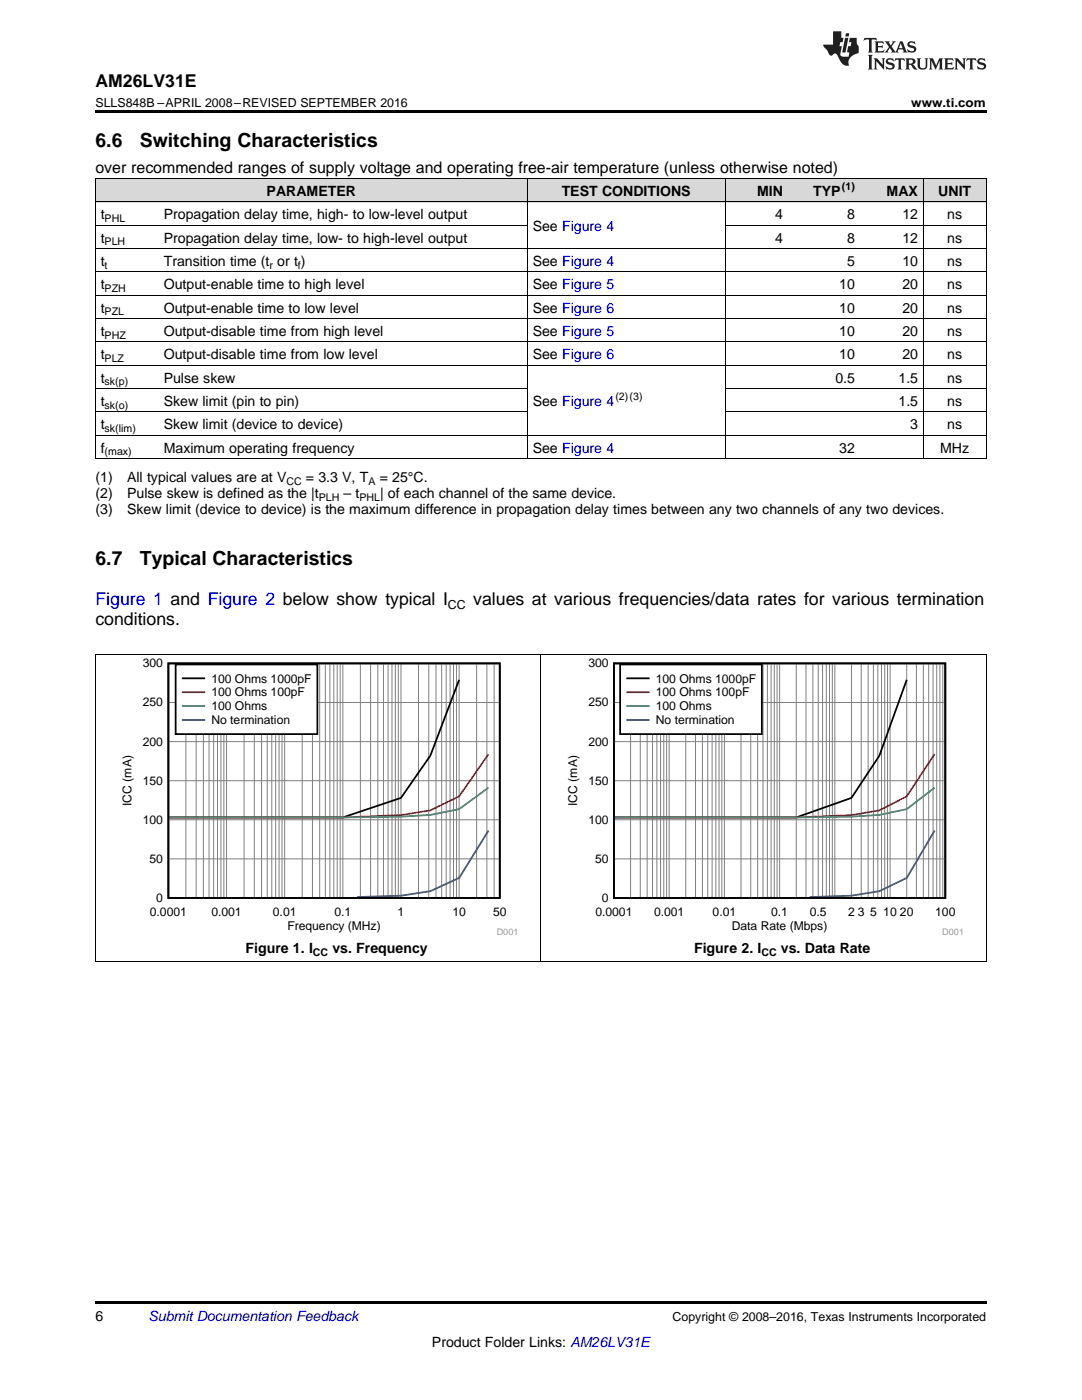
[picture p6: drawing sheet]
<svg xmlns="http://www.w3.org/2000/svg" width="216mm" height="279mm" viewBox="0 0 216 279" stroke-linecap="round" stroke-linejoin="round" font-family="sans-serif">
<defs><g id="words">
<g font-size="3.9">
<text x="19" y="29.3">6.6</text>
<text x="27.9" y="29.3">Switching Characteristics</text>
<text x="19" y="112.7">6.7</text>
<text x="27.9" y="112.7">Typical Characteristics</text>
</g>
<g font-size="3.5">
<text x="19" y="17.3">AM26LV31E</text>
<text x="19" y="124.6">conditions.</text>
<text x="94.4" y="120.8">values at various frequencies/data rates for various termination</text>
</g>
<text font-size="3.5" fill="#00f" x="19" y="120.8">Figure 1 and Figure 2 below show typical I</text>
<text font-size="3.2" x="19" y="34.4">over recommended ranges of supply voltage and operating free-air temperature (unless otherwise noted)</text>
<g font-size="2.8">
<text x="53.2" y="39.1">PARAMETER</text>
<text x="112.1" y="39.1">TEST CONDITIONS</text>
<text x="151.1" y="39.1">MIN</text>
<text x="162.3" y="39.1">TYP</text>
<text x="176.9" y="39.1">MAX</text>
<text x="187.2" y="39.1">UNIT</text>
<text x="20.1" y="43.7">t</text>
<text x="32.7" y="43.7">Propagation delay time, high- to low-level output</text>
<text x="106.3" y="46.1">See Figure 4</text>
<text x="154.7" y="43.7">4</text>
<text x="169" y="43.7">8</text>
<text x="180.1" y="43.7">12</text>
<text x="189" y="43.7">ns</text>
<text x="20.1" y="48.4">t</text>
<text x="20.1" y="53.1">t</text>
<text x="32.7" y="48.4">Propagation delay time, low- to high-level output</text>
<text x="32.7" y="53.1">Transition time (t or t )</text>
<text x="106.3" y="53.1">See Figure 4</text>
<text x="154.7" y="48.4">4</text>
<text x="169" y="48.4">8</text>
<text x="169" y="53.1">5</text>
<text x="180.1" y="48.4">12</text>
<text x="180.1" y="53.1">10</text>
<text x="189" y="48.4">ns</text>
<text x="189" y="53.1">ns</text>
<text x="20.1" y="57.7">t</text>
<text x="32.7" y="57.7">Output-enable time to high level</text>
<text x="106.3" y="57.7">See Figure 5</text>
<text x="167.5" y="57.7">10</text>
<text x="180.1" y="57.7">20</text>
<text x="189" y="57.7">ns</text>
<text x="20.1" y="62.4">t</text>
<text x="32.7" y="62.4">Output-enable time to low level</text>
<text x="106.3" y="62.4">See Figure 6</text>
<text x="167.5" y="62.4">10</text>
<text x="180.1" y="62.4">20</text>
<text x="189" y="62.4">ns</text>
<text x="20.1" y="67">t</text>
<text x="20.1" y="71.7">t</text>
<text x="32.7" y="67">Output-disable time from high level</text>
<text x="32.7" y="71.7">Output-disable time from low level</text>
<text x="106.3" y="67">See Figure 5</text>
<text x="106.3" y="71.7">See Figure 6</text>
<text x="167.5" y="67">10</text>
<text x="167.5" y="71.7">10</text>
<text x="180.1" y="67">20</text>
<text x="180.1" y="71.7">20</text>
<text x="189" y="67">ns</text>
<text x="189" y="71.7">ns</text>
<text x="20.1" y="76.3">t</text>
<text x="32.7" y="76.3">Pulse skew</text>
<text x="166.7" y="76.3">0.5</text>
<text x="179.3" y="76.3">1.5</text>
<text x="189" y="76.3">ns</text>
<text x="20.1" y="81">t</text>
<text x="32.7" y="81">Skew limit (pin to pin)</text>
<text x="106.3" y="81">See Figure 4</text>
<text x="179.3" y="81">1.5</text>
<text x="189" y="81">ns</text>
<text x="20.1" y="85.7">t</text>
<text x="32.7" y="85.7">Skew limit (device to device)</text>
<text x="181.6" y="85.7">3</text>
<text x="189" y="85.7">ns</text>
<text x="20.1" y="90.3">f</text>
<text x="32.7" y="90.3">Maximum operating frequency</text>
<text x="106.3" y="90.3">See Figure 4</text>
<text x="167.5" y="90.3">32</text>
<text x="187.6" y="90.3">MHz</text>
<text x="19" y="96.2">(1)</text>
<text x="19" y="99.3">(2)</text>
<text x="25.4" y="96.2">All typical values are at V</text>
<text x="25.4" y="99.3">Pulse skew is defined as the |t</text>
<text x="61" y="96.2">= 3.3 V, T</text>
<text x="68.5" y="99.3">– t</text>
<text x="75.8" y="96.2">= 25°C.</text>
<text x="75.8" y="99.3">| of each channel of the same device.</text>
<text x="19" y="102.5">(3)</text>
<text x="25.4" y="102.5">Skew limit (device to device) is the maximum difference in propagation delay times between any two channels of any two devices.</text>
<text x="49" y="190.2">Figure 1. I</text>
<text x="66.3" y="190.2">vs. Frequency</text>
<text x="138.5" y="190.2">Figure 2. I</text>
<text x="155.8" y="190.2">vs. Data Rate</text>
<text x="19" y="263.6">6</text>
<text x="86.2" y="268.9">Product Folder Links: AM26LV31E</text>
</g>
<text font-size="2.8" fill="#0000c8" x="29.6" y="263.6">Submit Documentation Feedback</text>
<g font-size="2.5">
<text x="19" y="21.4">SLLS848B –APRIL 2008–REVISED SEPTEMBER 2016</text>
<text x="181.8" y="21.4">www.ti.com</text>
<text x="89.4" y="121.5">CC</text>
<text x="134.2" y="263.6">Copyright © 2008–2016, Texas Instruments Incorporated</text>
</g>
<g font-size="2.4">
<text x="28.5" y="133.2">300</text>
<text x="42.2" y="136.2">100 Ohms 1000pF</text>
<text x="117.4" y="133.2">300</text>
<text x="130.9" y="136.2">100 Ohms 1000pF</text>
<text x="28.5" y="141">250</text>
<text x="42.2" y="139">100 Ohms 100pF</text>
<text x="42.2" y="141.8">100 Ohms</text>
<text x="117.4" y="141">250</text>
<text x="130.9" y="139">100 Ohms 100pF</text>
<text x="130.9" y="141.8">100 Ohms</text>
<text x="28.5" y="148.8">200</text>
<text x="42.2" y="144.5">No termination</text>
<text x="117.4" y="148.8">200</text>
<text x="130.9" y="144.5">No termination</text>
<text x="26.2" y="160.8" transform="rotate(-90 26.2 160.8)">ICC (mA)</text>
<text x="28.5" y="156.6">150</text>
<text x="115.1" y="160.8" transform="rotate(-90 115.1 160.8)">ICC (mA)</text>
<text x="117.4" y="156.6">150</text>
<text x="28.5" y="164.4">100</text>
<text x="117.4" y="164.4">100</text>
<text x="29.8" y="172.2">50</text>
<text x="118.7" y="172.2">50</text>
<text x="29.9" y="182.8">0.0001</text>
<text x="31.2" y="180">0</text>
<text x="42.2" y="182.8">0.001</text>
<text x="54.5" y="182.8">0.01</text>
<text x="57.3" y="185.6">Frequency (MHz)</text>
<text x="66.7" y="182.8">0.1</text>
<text x="79.3" y="182.8">1</text>
<text x="90.3" y="182.8">10</text>
<text x="98.4" y="182.8">50</text>
<text x="118.8" y="182.8">0.0001</text>
<text x="120.1" y="180">0</text>
<text x="130.5" y="182.8">0.001</text>
<text x="142.2" y="182.8">0.01</text>
<text x="146" y="185.6">Data Rate (Mbps)</text>
<text x="153.9" y="182.8">0.1</text>
<text x="161.6" y="182.8">0.5</text>
<text x="169.2" y="182.8">2</text>
<text x="171.2" y="182.8">3</text>
<text x="173.6" y="182.8">5</text>
<text x="176.3" y="182.8">10</text>
<text x="179.6" y="182.8">20</text>
<text x="186.6" y="182.8">100</text>
</g>
<g font-size="2.1">
<text x="168" y="38">(1)</text>
<text x="20.9" y="44.3">PHL</text>
<text x="20.9" y="49">PLH</text>
<text x="20.9" y="53.6">t</text>
<text x="53.8" y="53.6">r</text>
<text x="59.4" y="53.6">f</text>
<text x="20.9" y="58.3">PZH</text>
<text x="20.9" y="62.9">PZL</text>
<text x="20.9" y="67.6">PHZ</text>
<text x="20.9" y="72.2">PLZ</text>
<text x="20.9" y="76.9">sk(p)</text>
<text x="20.9" y="81.6">sk(o)</text>
<text x="122.8" y="79.9">(2)(3)</text>
<text x="20.9" y="86.2">sk(lim)</text>
<text x="20.9" y="90.9">(max)</text>
<text x="57.1" y="96.7">CC</text>
<text x="63.6" y="99.9">PLH</text>
<text x="71.7" y="99.9">PHL</text>
<text x="73.5" y="96.7">A</text>
<text x="62.4" y="190.7">CC</text>
<text x="151.9" y="190.7">CC</text>
</g>
<g font-size="1.8" fill="#999">
<text x="99.1" y="186.6">D001</text>
<text x="188" y="186.6">D001</text>
</g>
</g></defs>
<g fill="#d8d8d8">
<path d="M19 35.7h12.6v4.7h-12.6z"/>
<path d="M31.6 35.7h73.6v4.7h-73.6z"/>
<path d="M105.2 35.7h39.5v4.7h-39.5z"/>
<path d="M144.7 35.7h12.6v4.7h-12.6z"/>
<path d="M157.3 35.7h14.4v4.7h-14.4z"/>
<path d="M171.7 35.7h12.6v4.7h-12.6z"/>
<path d="M184.3 35.7h12.5v4.7h-12.5z"/>
</g>
<path d="M19 191.9h.2zM196.7 191.9h.1zM19 259.7h177.8v.5h-177.8z" fill="#000"/>
<path d="M19.1 130.6v61.3M107.9 130.6v61.3M196.8 130.6v61.3M19 191.9h177.8" fill="none" stroke="#000" stroke-width=".2"/>
<path d="M23.9 131.5h79.2v55.2h-79.2z" fill-rule="evenodd" fill="#fff"/>
<path d="M33.6 132.4h66.1v46.8h-66.1zM91.6 135.7l-5.7 15.1-5.9 8.4-11.6 3.9h-34.6" fill="none" stroke="#000" stroke-width=".35"/>
<g fill="none" stroke="#808080" stroke-width=".2">
<path d="M37.1 132.4v46.8M39.1 132.4v46.8M40.6 132.4v46.8M41.7 132.4v46.8M42.6 132.4v46.8M43.4 132.4v46.8M44.1 132.4v46.8M44.7 132.4v46.8M45.2 132.4v46.8M48.7 132.4v46.8M50.7 132.4v46.8M52.2 132.4v46.8"/>
<path d="M53.3 132.4v46.8M54.2 132.4v46.8M55 132.4v46.8M55.7 132.4v46.8M56.3 132.4v46.8M56.8 132.4v46.8M60.3 132.4v46.8M62.3 132.4v46.8M63.8 132.4v46.8M64.9 132.4v46.8M65.8 132.4v46.8M66.6 132.4v46.8"/>
<path d="M67.3 132.4v46.8M67.9 132.4v46.8M68.4 132.4v46.8M71.9 132.4v46.8M73.9 132.4v46.8M75.4 132.4v46.8M76.5 132.4v46.8M77.4 132.4v46.8M78.2 132.4v46.8M78.9 132.4v46.8M79.5 132.4v46.8M80 132.4v46.8"/>
<path d="M83.5 132.4v46.8M85.6 132.4v46.8M87 132.4v46.8M88.1 132.4v46.8M89 132.4v46.8M89.8 132.4v46.8M90.5 132.4v46.8M91.1 132.4v46.8M91.6 132.4v46.8M95.1 132.4v46.8M97.2 132.4v46.8M98.6 132.4v46.8"/>
<path d="M33.6 155.8h66.1M33.6 148h66.1M33.6 140.2h66.1M33.6 171.4h66.1M33.6 163.6h66.1"/>
</g>
<path d="M97.5 150.5l-5.9 8.4-5.7 2.8-5.9 1-11.6 .4h-34.6" fill="none" stroke="#f00" stroke-width=".35"/>
<path d="M97.5 157.2l-5.9 4.3-5.7 1.1-5.9 .4-11.6 .1h-34.6" fill="none" stroke="#396" stroke-width=".35"/>
<path d="M97.5 165.8l-5.9 9.4-5.7 2.7-5.9 .9-8.8 .2" fill="none" stroke="#295c75" stroke-width=".35"/>
<path d="M35 132.6h28.3v13.9h-28.3z" fill-rule="evenodd" fill="#fff"/>
<path d="M35 132.6h28.3v13.9h-28.3zM36.5 135.4h4.3" fill="none" stroke="#000" stroke-width=".35"/>
<path d="M36.5 138.1h4.3" fill="none" stroke="#f00" stroke-width=".35"/>
<path d="M36.5 140.9h4.3" fill="none" stroke="#396" stroke-width=".35"/>
<path d="M36.5 143.7h4.3" fill="none" stroke="#295c75" stroke-width=".35"/>
<path d="M112.8 131.5h79.2v55.2h-79.2z" fill-rule="evenodd" fill="#fff"/>
<path d="M122.5 132.4h66.1v46.8h-66.1zM180.9 135.7l-5.4 15.1-5.6 8.4-11 3.9h-36.2" fill="none" stroke="#000" stroke-width=".35"/>
<g fill="none" stroke="#808080" stroke-width=".2">
<path d="M125.8 132.4v46.8M127.8 132.4v46.8M129.1 132.4v46.8M130.2 132.4v46.8M131.1 132.4v46.8M131.8 132.4v46.8M132.4 132.4v46.8M133 132.4v46.8M133.5 132.4v46.8M136.8 132.4v46.8M138.8 132.4v46.8M140.2 132.4v46.8"/>
<path d="M141.2 132.4v46.8M142.1 132.4v46.8M142.8 132.4v46.8M143.5 132.4v46.8M144 132.4v46.8M144.5 132.4v46.8M147.9 132.4v46.8M149.8 132.4v46.8M151.2 132.4v46.8M152.2 132.4v46.8M153.1 132.4v46.8M153.9 132.4v46.8"/>
<path d="M154.5 132.4v46.8M155.1 132.4v46.8M155.6 132.4v46.8M158.9 132.4v46.8M160.8 132.4v46.8M162.2 132.4v46.8M163.3 132.4v46.8M164.1 132.4v46.8M164.9 132.4v46.8M165.5 132.4v46.8M166.1 132.4v46.8M166.6 132.4v46.8"/>
<path d="M169.9 132.4v46.8M171.8 132.4v46.8M173.2 132.4v46.8M174.3 132.4v46.8M175.2 132.4v46.8M175.9 132.4v46.8M176.5 132.4v46.8M177.1 132.4v46.8M177.6 132.4v46.8M180.9 132.4v46.8M182.9 132.4v46.8M184.2 132.4v46.8"/>
<path d="M185.3 132.4v46.8M186.2 132.4v46.8M186.9 132.4v46.8M187.6 132.4v46.8M188.1 132.4v46.8M122.5 155.8h66.1M122.5 148h66.1M122.5 140.2h66.1M122.5 171.4h66.1M122.5 163.6h66.1"/>
</g>
<path d="M186.5 150.5l-5.6 8.4-5.4 2.8-5.6 1-11 .4h-36.2" fill="none" stroke="#f00" stroke-width=".35"/>
<path d="M186.5 157.2l-5.6 4.3-5.4 1.1-5.6 .4-11 .1h-36.2" fill="none" stroke="#396" stroke-width=".35"/>
<path d="M186.5 165.8l-5.6 9.4-5.4 2.7-5.6 .9-8.3 .2" fill="none" stroke="#295c75" stroke-width=".35"/>
<path d="M123.7 132.6h28.3v13.9h-28.3z" fill-rule="evenodd" fill="#fff"/>
<path d="M123.7 132.6h28.3v13.9h-28.3zM125.2 135.4h4.2" fill="none" stroke="#000" stroke-width=".35"/>
<path d="M125.2 138.1h4.2" fill="none" stroke="#f00" stroke-width=".35"/>
<path d="M125.2 140.9h4.2" fill="none" stroke="#396" stroke-width=".35"/>
<path d="M125.2 143.7h4.2" fill="none" stroke="#295c75" stroke-width=".35"/>
<g fill="none" stroke="#000" stroke-width=".2">
<path d="M19 35.6h177.8M19.1 35.7v55.9M105.2 35.7v55.9M144.7 35.7v55.9M184.2 35.7v55.9M196.8 35.7v55.9M19 58.9h177.8M19 54.3h177.8M19 49.6h177.8M19 45h86.2M19 40.3h177.8M144.7 45h52.1"/>
<path d="M19 77.6h86.2M19 72.9h177.8M19 68.2h177.8M19 63.6h177.8M144.7 77.6h52.1M19 91.5h177.8M19 86.9h177.8M19 82.2h86.2M144.7 82.2h52.1M19 130.6h177.8"/>
</g>
<path d="M19 22h177.8v.5h-177.8zM19 91.5l.2 .1zM105.1 91.5l.1 .1zM157.2 91.5l.1 .1zM171.6 91.5l.1 .1zM184.1 91.5l.2 .1zM196.7 91.5l.1 .1z" fill="#000"/>
<g fill="#231f20">
<path d="M172.5 7.6l-.1 .5 .4-.2h.6v.1v2.1l-.2 .4h.9l-.2-.4v-2.1l.1-.1h.5l.5 .2-.2-.5zM174.5 8.3l.2 .3v1.5l-.2 .4h1.8l.2-.6a1.04 1.04 0 0 1-1.3 .2v-.7h.6l.3 .2v-.6l-.3 .2h-.6v-.6l.8-.1 .4 .3-.2-.5zM176.5 8.3l.9 1.1-.9 1.1h.8l-.2-.2 .4-.7 .5 .7-.2 .2h1.5l-.2-.2 .2-.4h.9l.1 .4-.2 .2h1l-.3-.3-.7-1.9h-.5l-.9 2-.8-1 .9-1h-.8l.1 .3-.4 .5-.3-.6 .1-.2zM179.7 8.6l.4 1h-.7zM181.3 8.4a.63 .63 0 0 0-.2 .7 .63 .63 0 0 0 .6 .4l.6 .2 .1 .2a.75 .75 0 0 1-.7 .4 .75 .75 0 0 1-.6-.5l.1 .7 .1-.1a1.11 1.11 0 0 0 1.5-.6 1.13 1.13 0 0 0-1.2-.8l-.1-.4a1.04 1.04 0 0 1 1.2 .2l-.2-.5-.2 .1-.4-.2zM173.2 10.9l.2 .4v2.2l-.2 .4h1l-.3-.4v-2.2l.3-.4zM174.3 11.6l.3 .4v1.5l-.3 .4h.8l-.2-.4v-1.3l1.5 1.7v-1.9l.2-.4h-.7l.2 .4v.9l-1.1-1.3zM177 11.8a.62 .62 0 0 0-.2 .7 .62 .62 0 0 0 .6 .4l.6 .1 .1 .3a.76 .76 0 0 1-.7 .3 .76 .76 0 0 1-.7-.4l.2 .7 .1-.1a1.11 1.11 0 0 0 1.5-.6 1.13 1.13 0 0 0-1.2-.8l-.1-.4a1.04 1.04 0 0 1 1.2 .2l-.2-.6-.2 .1-.5-.1zM178.7 11.6l-.2 .6a.61 .61 0 0 1 .8-.3v1.6l-.2 .4h.9l-.2-.4v-1.6a.63 .63 0 0 1 .7 .3l-.1-.6zM180.6 11.6l.3 .4v1.5l-.3 .4h1l-.2-.2-.1-.8 .6 .2a.76 .76 0 0 0 1.2 .7l-1-1a.58 .58 0 0 0 .6-.5 .58 .58 0 0 0-.5-.6zM181.4 11.9h.1a.45 .45 0 0 1 .5 .1 .45 .45 0 0 1 .1 .5l-.8 .2zM182.9 11.6l.2 .2a2.17 2.17 0 0 0 .3 1.9 .99 .99 0 0 0 1.6-.6v-1.1l.2-.4h-.7l.2 .2a1.92 1.92 0 0 1-.2 1.8 .6 .6 0 0 1-.9-.5v-1.1l.2-.4zM185.4 11.6l.2 .4v1.5l-.2 .4h.7l-.2-.4v-1.4l.8 1.8 .8-1.8v1.4l-.2 .4h.9l-.2-.4v-1.5l.2-.4h-.8l-.6 1.5-.6-1.5zM188.4 11.6l.2 .4v1.5l-.2 .4h1.8l.1-.6a1.04 1.04 0 0 1-1.2 .1v-.6h.5l.4 .2v-.6l-.4 .2h-.5v-.7h.8l.3 .3-.1-.6zM190.5 11.6l.2 .4v1.5l-.2 .4h.7l-.2-.4v-1.3l1.5 1.7v-1.9l.2-.4h-.7l.2 .4v.9l-1.1-1.3zM192.9 11.6l-.1 .6a.61 .61 0 0 1 .7-.3l.1 1.6-.3 .4h1l-.3-.4 .1-1.6a.63 .63 0 0 1 .7 .3l-.1-.6zM195.2 11.8a.62 .62 0 0 0-.2 .7 .62 .62 0 0 0 .6 .4l.6 .1 .1 .3a.76 .76 0 0 1-.7 .3 .76 .76 0 0 1-.6-.4l.1 .7 .1-.1a1.11 1.11 0 0 0 1.6-.6 1.13 1.13 0 0 0-1.3-.8l-.1-.4a1.04 1.04 0 0 1 1.2 .2l-.1-.6-.2 .1-.5-.1z"/>
<path d="M166.2 6.3v2.6h-1.9v.4l.8 .9a.91 .91 0 0 0 1 .8 .56 .56 0 0 1 .5-.3 .56 .56 0 0 1 .5 .3l.4 .8a1.53 1.53 0 0 0 1.9 1.2 1.54 1.54 0 0 1 1-2.1l.9-.3v-1.4a1.52 1.52 0 0 1-.4-1.6h-1.3l-.2 .8h.5l-.2 .8h-.5l-.1 1v.2l.4 .1-.2 .8a1.93 1.93 0 0 1-1.6-.3l.3-1.8h-.5l.2-.8h.4l.2-.8h-.4v-1.3zM168.6 7.6l-.6 2.9h.7l.6-2.9zM168.8 6.6l-.1 .7h.6l.2-.7z"/>
</g>
<use href="#words"/>
</svg>
